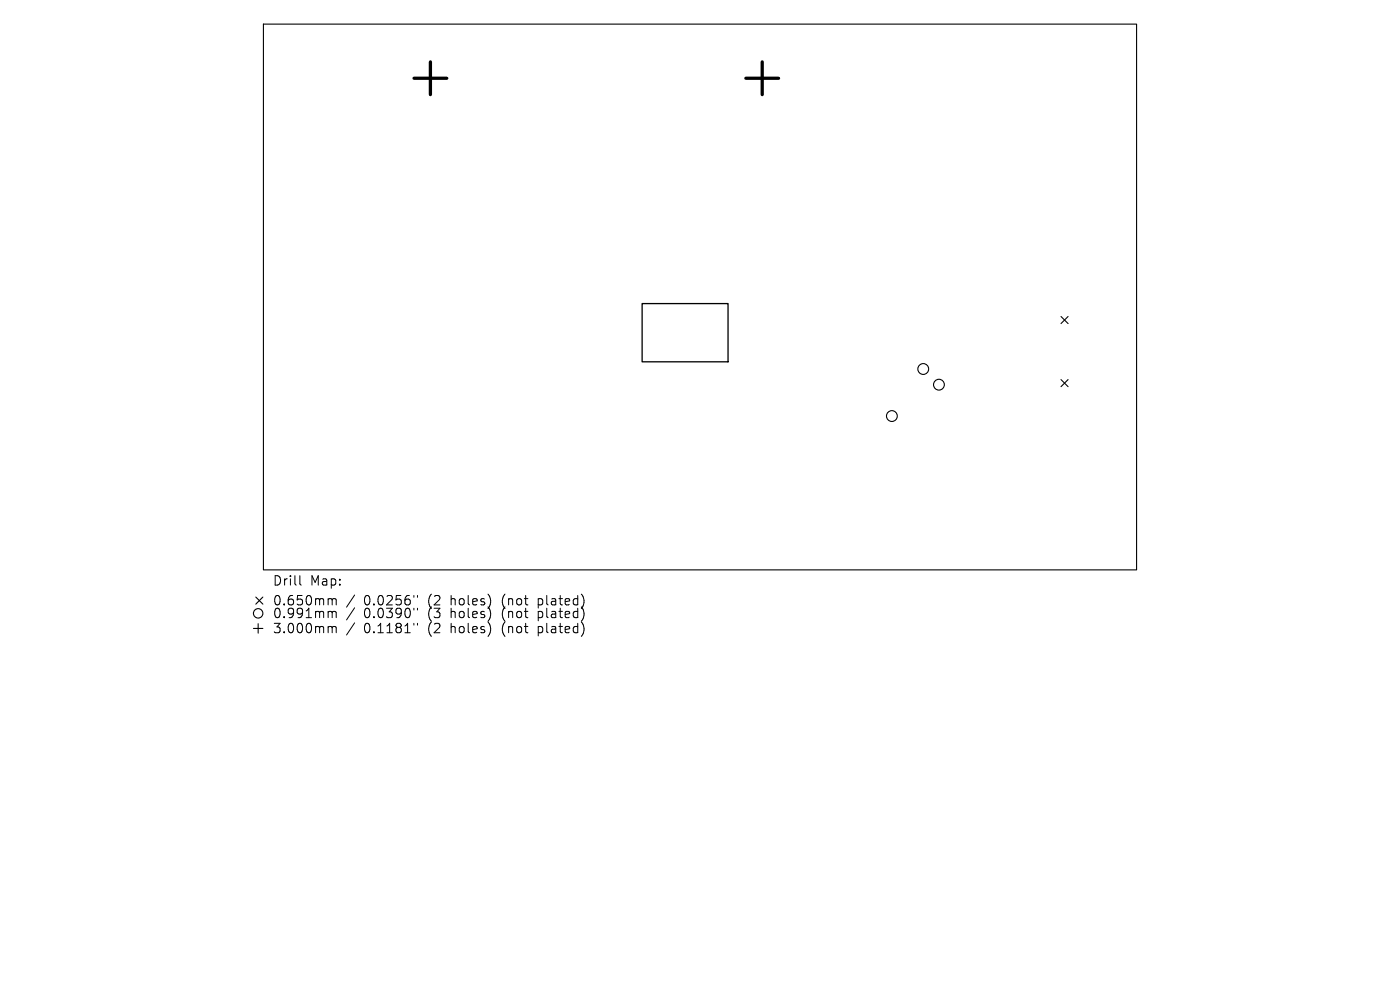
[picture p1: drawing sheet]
<svg xmlns="http://www.w3.org/2000/svg" width="297mm" height="210mm" viewBox="0 0 297 210" stroke-linecap="round" stroke-linejoin="round" font-family="sans-serif">
<defs><g id="words">
<g font-size="2.8">
<text x="57.8" y="124.5">Drill</text>
<text x="65.8" y="124.5">Map:</text>
<text x="57.8" y="128.7">0.650mm</text>
<text x="57.8" y="131.4">0.991mm</text>
<text x="77.2" y="128.7">0.0256&quot;</text>
<text x="77.2" y="131.4">0.0390&quot;</text>
<text x="90.9" y="128.7">(2</text>
<text x="90.9" y="131.4">(3</text>
<text x="95.9" y="128.7">holes)</text>
<text x="95.9" y="131.4">holes)</text>
<text x="107" y="128.7">(not</text>
<text x="107" y="131.4">(not</text>
<text x="114.8" y="128.7">plated)</text>
<text x="114.8" y="131.4">plated)</text>
<text x="57.8" y="134.6">3.000mm</text>
<text x="77.2" y="134.6">0.1181&quot;</text>
<text x="90.9" y="134.6">(2</text>
<text x="95.9" y="134.6">holes)</text>
<text x="107" y="134.6">(not</text>
<text x="114.8" y="134.6">plated)</text>
</g>
</g></defs>
<g fill="none" stroke="#000" stroke-width=".23">
<path d="M55.9 5.1h185.2v115.8h-185.2zM225.1 67.1l1.5 1.5M226.6 67.1l-1.5 1.5M225.1 80.5l1.5 1.5M226.6 80.5l-1.5 1.5M53.8 133.3h2M54.3 126.7l1.5 1.5M54.8 132.3v2M55.8 126.7l-1.5 1.5"/>
<circle cx="195.9" cy="78.3" r="1.15"/>
<circle cx="189.2" cy="88.3" r="1.15"/>
<circle cx="199.2" cy="81.6" r="1.15"/>
<circle cx="54.8" cy="130.1" r="1"/>
</g>
<path d="M136.2 64.4h18.3v12.3h-18.3z" fill="none" stroke="#000" stroke-width=".28"/>
<path d="M87.8 16.6h7M91.3 13.1v7M158.2 16.6h7M161.7 13.1v7" fill="none" stroke="#000" stroke-width=".69"/>
<g fill="none" stroke="#000" stroke-width=".21">
<path d="M63.6 122.1v1.7l.3 .3M69.9 127h.3l.3 .3M69.9 129.7h.3l.3 .3M69.9 132.9h.3l.3 .3M70.5 127.3l.3-.3 .4 .1 .1 1.2M70.5 127.3v1M70.5 130v1M70.5 133.2v1M70.5 130l.3-.3 .4 .1 .1 1.2M70.5 133.2l.3-.3 .4 .1 .1 1.2M75.2 126.2l-1.7 2.6M75.2 128.9l-1.7 2.6"/>
<path d="M75.2 132.1l-1.7 2.6M87.8 126.3v.4M87.8 129v.4M87.8 132.2v.4M88.6 126.3v.4M88.6 129v.4M88.6 132.2v.4"/>
</g>
<use href="#words"/>
</svg>
